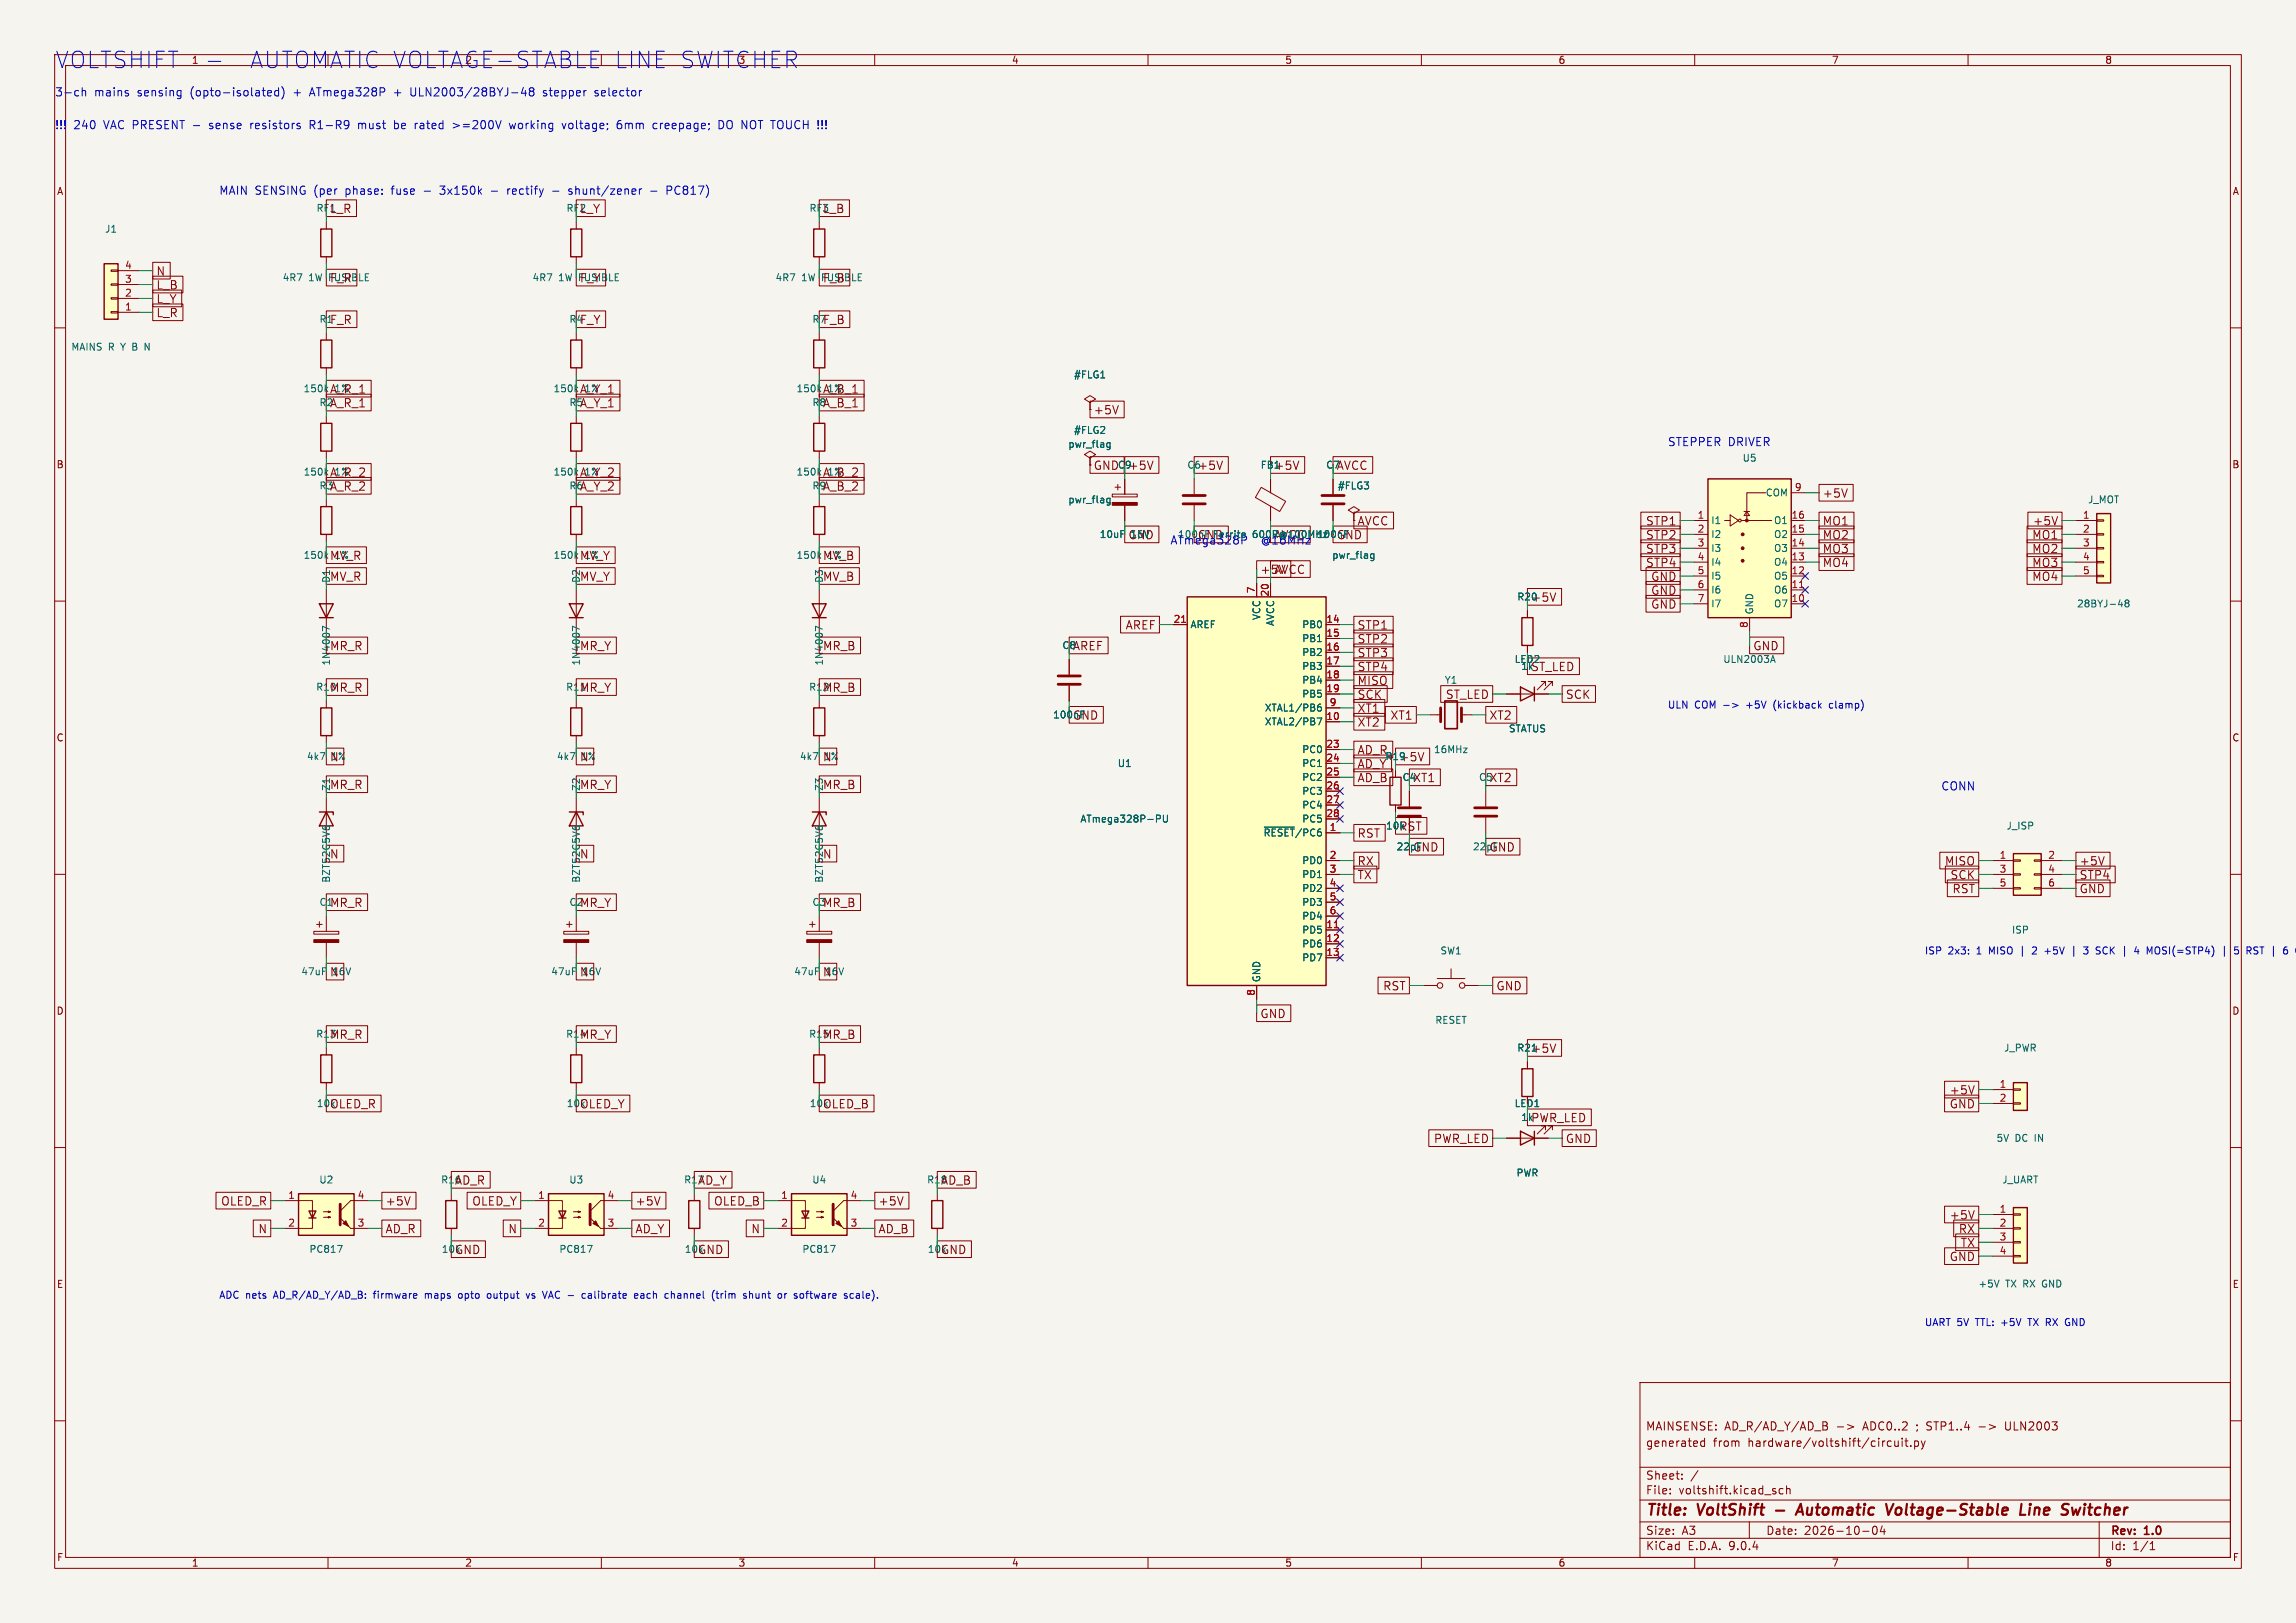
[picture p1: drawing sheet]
<svg xmlns="http://www.w3.org/2000/svg" width="420mm" height="297mm" viewBox="0 0 420 297" stroke-linecap="round" stroke-linejoin="round" font-family="sans-serif">
<defs><g id="words">
<g font-size="4.2" fill="#0000c2">
<text x="10" y="12.8">VOLTSHIFT</text>
<text x="45" y="12.8">AUTOMATIC VOLTAGE-STABLE</text>
<text x="111.4" y="12.8">LINE SWITCHER</text>
</g>
<g font-size="2.8" fill="#840000">
<text x="301" y="277.9">Title:</text>
<text x="310.6" y="277.9">VoltShift</text>
<text x="330.4" y="277.9">Automatic</text>
<text x="347.5" y="277.9">Voltage-Stable</text>
<text x="372.8" y="277.9">Line</text>
<text x="381.2" y="277.9">Switcher</text>
</g>
<g font-size="2.1" fill="#0000c2">
<text x="10" y="17.7">3-ch</text>
<text x="17.2" y="17.7">mains</text>
<text x="25.2" y="17.7">sensing</text>
<text x="35" y="17.7">(opto-isolated)</text>
<text x="54" y="17.7">+</text>
<text x="57.1" y="17.7">ATmega328P</text>
<text x="72.7" y="17.7">+</text>
<text x="75.8" y="17.7">ULN2003/28BYJ-48</text>
<text x="100.3" y="17.7">stepper</text>
<text x="109.8" y="17.7">selector</text>
<text x="10" y="23.7">!!!</text>
<text x="13.4" y="23.7">240</text>
<text x="19" y="23.7">VAC PRESENT -</text>
<text x="38.7" y="23.7">sense</text>
<text x="46.4" y="23.7">resistors</text>
<text x="57.4" y="23.7">R1-R9</text>
<text x="66.4" y="23.7">must</text>
<text x="73.1" y="23.7">be</text>
<text x="77.1" y="23.7">rated</text>
<text x="84.2" y="23.7">&gt;=200V</text>
<text x="94.7" y="23.7">working</text>
<text x="104.5" y="23.7">voltage;</text>
<text x="114.7" y="23.7">6mm</text>
<text x="121.4" y="23.7">creepage;</text>
<text x="133.6" y="23.7">DO NOT TOUCH !!!</text>
<text x="40" y="35.8">MAIN SENSING</text>
<text x="57.5" y="35.8">(per</text>
<text x="63.3" y="35.8">phase:</text>
<text x="71.9" y="35.8">fuse</text>
<text x="77.9" y="35.8">-</text>
<text x="81.1" y="35.8">3x150k</text>
<text x="93.7" y="35.8">rectify</text>
<text x="105.2" y="35.8">shunt/zener</text>
<text x="123.5" y="35.8">PC817)</text>
<text x="305" y="81.8">STEPPER DRIVER</text>
<text x="214" y="99.8">ATmega328P</text>
<text x="219" y="98.9">GND</text>
<text x="355" y="144.7">CONN</text>
</g>
<g font-size="2.1" fill="#840000">
<text x="60.3" y="39.2">L_R</text>
<text x="106" y="39.2">L_Y</text>
<text x="150.4" y="39.2">L_B</text>
<text x="28.5" y="53.2">L_B</text>
<text x="28.5" y="50.6">N</text>
<text x="60.3" y="51.9">F_R</text>
<text x="106" y="51.9">F_Y</text>
<text x="150.4" y="51.9">F_B</text>
<text x="28.5" y="58.2">L_R</text>
<text x="28.5" y="55.7">L_Y</text>
<text x="60.3" y="59.5">F_R</text>
<text x="106" y="59.5">F_Y</text>
<text x="150.4" y="59.5">F_B</text>
<text x="60.3" y="72.2">A_R_1</text>
<text x="60.3" y="74.8">A_R_1</text>
<text x="106" y="72.2">A_Y_1</text>
<text x="106" y="74.8">A_Y_1</text>
<text x="150.4" y="72.2">A_B_1</text>
<text x="150.4" y="74.8">A_B_1</text>
<text x="200" y="76">+5V</text>
<text x="60.3" y="90">A_R_2</text>
<text x="60.3" y="87.5">A_R_2</text>
<text x="106" y="87.5">A_Y_2</text>
<text x="106" y="90">A_Y_2</text>
<text x="150.4" y="87.5">A_B_2</text>
<text x="150.4" y="90">A_B_2</text>
<text x="200" y="86.2">GND</text>
<text x="206.3" y="86.2">+5V</text>
<text x="219" y="86.2">+5V</text>
<text x="233" y="86.2">+5V</text>
<text x="244.4" y="86.2">AVCC</text>
<text x="333.3" y="91.3">+5V</text>
<text x="206.3" y="98.9">GND</text>
<text x="248.2" y="96.3">AVCC</text>
<text x="301" y="96.3">STP1</text>
<text x="301" y="98.9">STP2</text>
<text x="301" y="101.4">STP3</text>
<text x="333.3" y="101.4">MO3</text>
<text x="333.3" y="96.3">MO1</text>
<text x="333.3" y="98.9">MO2</text>
<text x="371.7" y="98.9">MO1</text>
<text x="371.7" y="101.4">MO2</text>
<text x="371.8" y="96.3">+5V</text>
<text x="60.3" y="102.7">MV_R</text>
<text x="60.3" y="106.5">MV_R</text>
<text x="106" y="102.7">MV_Y</text>
<text x="106" y="106.5">MV_Y</text>
<text x="150.4" y="102.7">MV_B</text>
<text x="150.4" y="106.5">MV_B</text>
<text x="230.4" y="105.2">+5V</text>
<text x="233" y="105.2">AVCC</text>
<text x="301" y="104">STP4</text>
<text x="302" y="106.5">GND</text>
<text x="333.3" y="104">MO4</text>
<text x="371.7" y="104">MO3</text>
<text x="371.7" y="106.5">MO4</text>
<text x="280" y="110.3">+5V</text>
<text x="302" y="109">GND</text>
<text x="302" y="111.6">GND</text>
<text x="60.3" y="119.2">MR_R</text>
<text x="106" y="119.2">MR_Y</text>
<text x="150.4" y="119.2">MR_B</text>
<text x="196.2" y="119.2">AREF</text>
<text x="205.9" y="115.4">AREF</text>
<text x="248.2" y="117.9">STP2</text>
<text x="248.2" y="115.4">STP1</text>
<text x="320.6" y="119.2">GND</text>
<text x="248.2" y="125.6">MISO</text>
<text x="248.2" y="120.5">STP3</text>
<text x="248.2" y="123">STP4</text>
<text x="280" y="123">ST_LED</text>
<text x="60.3" y="126.8">MR_R</text>
<text x="106" y="126.8">MR_Y</text>
<text x="150.4" y="126.8">MR_B</text>
<text x="248.2" y="128.1">SCK</text>
<text x="248.2" y="130.6">XT1</text>
<text x="254.3" y="131.9">XT1</text>
<text x="264.4" y="128.1">ST_LED</text>
<text x="272.4" y="131.9">XT2</text>
<text x="286.3" y="128.1">SCK</text>
<text x="248.2" y="133.2">XT2</text>
<text x="60.3" y="139.5">N</text>
<text x="106" y="139.5">N</text>
<text x="150.4" y="139.5">N</text>
<text x="248.2" y="138.3">AD_R</text>
<text x="248.2" y="140.8">AD_Y</text>
<text x="248.2" y="143.3">AD_B</text>
<text x="255.8" y="139.5">+5V</text>
<text x="258.4" y="143.3">XT1</text>
<text x="272.4" y="143.3">XT2</text>
<text x="60.3" y="144.6">MR_R</text>
<text x="106" y="144.6">MR_Y</text>
<text x="150.4" y="144.6">MR_B</text>
<text x="248.2" y="153.5">RST</text>
<text x="255.8" y="152.2">RST</text>
<text x="60.3" y="157.3">N</text>
<text x="106" y="157.3">N</text>
<text x="150.4" y="157.3">N</text>
<text x="248.2" y="158.6">RX</text>
<text x="248.2" y="161.1">TX</text>
<text x="258.4" y="156">GND</text>
<text x="272.4" y="156">GND</text>
<text x="355.7" y="158.6">MISO</text>
<text x="356.7" y="161.1">SCK</text>
<text x="380.3" y="158.6">+5V</text>
<text x="380.3" y="161.1">STP4</text>
<text x="60.3" y="166.2">MR_R</text>
<text x="106" y="166.2">MR_Y</text>
<text x="150.4" y="166.2">MR_B</text>
<text x="357.1" y="163.7">RST</text>
<text x="380.3" y="163.7">GND</text>
<text x="60.3" y="178.9">N</text>
<text x="106" y="178.9">N</text>
<text x="150.4" y="178.9">N</text>
<text x="252.9" y="181.4">RST</text>
<text x="273.6" y="181.4">GND</text>
<text x="60.3" y="190.3">MR_R</text>
<text x="106" y="190.3">MR_Y</text>
<text x="150.4" y="190.3">MR_B</text>
<text x="230.4" y="186.5">GND</text>
<text x="60.3" y="203">OLED_R</text>
<text x="106" y="203">OLED_Y</text>
<text x="150.4" y="203">OLED_B</text>
<text x="356.6" y="200.5">+5V</text>
<text x="356.6" y="203">GND</text>
<text x="262.2" y="209.4">PWR_LED</text>
<text x="280" y="205.6">PWR_LED</text>
<text x="286.3" y="209.4">GND</text>
<text x="40.4" y="220.8">OLED_R</text>
<text x="70.4" y="220.8">+5V</text>
<text x="83.1" y="217">AD_R</text>
<text x="86.3" y="220.8">OLED_Y</text>
<text x="116.1" y="220.8">+5V</text>
<text x="127.6" y="217">AD_Y</text>
<text x="130.6" y="220.8">OLED_B</text>
<text x="160.6" y="220.8">+5V</text>
<text x="172" y="217">AD_B</text>
<text x="47.2" y="225.9">N</text>
<text x="70.4" y="225.9">AD_R</text>
<text x="92.9" y="225.9">N</text>
<text x="116.1" y="225.9">AD_Y</text>
<text x="137.4" y="225.9">N</text>
<text x="160.6" y="225.9">AD_B</text>
<text x="356.6" y="223.3">+5V</text>
<text x="358.3" y="225.9">RX</text>
<text x="83.1" y="229.7">GND</text>
<text x="127.6" y="229.7">GND</text>
<text x="172" y="229.7">GND</text>
<text x="356.6" y="231">GND</text>
<text x="358.6" y="228.4">TX</text>
<text x="301" y="262">MAINSENSE:</text>
<text x="315.4" y="262">AD_R/AD_Y/AD_B</text>
<text x="341" y="262">ADC0..2</text>
<text x="350.8" y="262">; STP1..4</text>
<text x="362.5" y="262">-&gt;</text>
<text x="367.5" y="262">ULN2003</text>
<text x="301" y="265">generated</text>
<text x="313.4" y="265">from</text>
<text x="319.8" y="265">hardware/voltshift/circuit.py</text>
<text x="301" y="273.7">File:</text>
<text x="301" y="271">Sheet:</text>
<text x="307.1" y="273.7">voltshift.kicad_sch</text>
<text x="301" y="281.1">Size:</text>
<text x="307.6" y="281.1">A3</text>
<text x="323" y="281.1">Date:</text>
<text x="330" y="281.1">2026-10-04</text>
<text x="386" y="281.3">Rev:</text>
<text x="392.4" y="281.3">1.0</text>
<text x="301" y="283.9">KiCad</text>
<text x="308.7" y="283.9">E.D.A.</text>
<text x="316.3" y="283.9">9.0.4</text>
<text x="386" y="283.9">Id:</text>
<text x="390.1" y="283.9">1/1</text>
</g>
<g font-size="2.1" fill="#006464">
<text x="230.8" y="99.8">@16MHz</text>
<text x="233" y="98.9">AVCC</text>
<text x="244.4" y="98.9">GND</text>
<text x="196.2" y="131.9">GND</text>
<text x="280" y="192.9">+5V</text>
</g>
<g font-size="1.8" fill="#840000">
<text x="35" y="11.9">1</text>
<text x="185" y="11.9">4</text>
<text x="235" y="11.9">5</text>
<text x="285" y="11.9">6</text>
<text x="335" y="11.9">7</text>
<text x="385" y="11.9">8</text>
<text x="10.3" y="35.9">A</text>
<text x="408.3" y="35.9">A</text>
<text x="57.8" y="39">RF1</text>
<text x="103.5" y="39">RF2</text>
<text x="148" y="39">RF3</text>
<text x="58.3" y="59.3">R1</text>
<text x="104.1" y="59.3">R4</text>
<text x="148.5" y="59.3">R7</text>
<text x="61.3" y="72">1%</text>
<text x="107" y="72">1%</text>
<text x="151.4" y="72">1%</text>
<text x="58.3" y="74.5">R2</text>
<text x="104.1" y="74.5">R5</text>
<text x="148.5" y="74.5">R8</text>
<text x="10.3" y="85.9">B</text>
<text x="58.3" y="89.8">R3</text>
<text x="61.3" y="87.2">1%</text>
<text x="104.1" y="89.8">R6</text>
<text x="107" y="87.2">1%</text>
<text x="148.5" y="89.8">R9</text>
<text x="151.4" y="87.2">1%</text>
<text x="408.2" y="85.9">B</text>
<text x="60.6" y="106.8" transform="rotate(-90 60.6 106.8)">D1</text>
<text x="61.3" y="102.5">1%</text>
<text x="106.3" y="106.8" transform="rotate(-90 106.3 106.8)">D2</text>
<text x="107" y="102.5">1%</text>
<text x="150.7" y="106.8" transform="rotate(-90 150.7 106.8)">D3</text>
<text x="151.4" y="102.5">1%</text>
<text x="57.7" y="126.6">R10</text>
<text x="103.5" y="126.6">R11</text>
<text x="147.9" y="126.6">R12</text>
<text x="10.3" y="135.9">C</text>
<text x="408.2" y="135.9">C</text>
<text x="60.6" y="144.8" transform="rotate(-90 60.6 144.8)">Z1</text>
<text x="106.3" y="144.8" transform="rotate(-90 106.3 144.8)">Z2</text>
<text x="150.7" y="144.8" transform="rotate(-90 150.7 144.8)">Z3</text>
<text x="269.4" y="155.8">22pF</text>
<text x="58.3" y="166">C1</text>
<text x="104.1" y="166">C2</text>
<text x="148.5" y="166">C3</text>
<text x="10.3" y="185.9">D</text>
<text x="408.2" y="185.9">D</text>
<text x="57.7" y="190.1">R13</text>
<text x="103.5" y="190.1">R14</text>
<text x="147.9" y="190.1">R15</text>
<text x="57.9" y="202.8">10k</text>
<text x="103.6" y="202.8">10k</text>
<text x="148" y="202.8">10k</text>
<text x="80.6" y="216.8">R16</text>
<text x="125.1" y="216.8">R17</text>
<text x="169.5" y="216.8">R18</text>
<text x="80.7" y="229.5">10k</text>
<text x="125.2" y="229.5">10k</text>
<text x="169.6" y="229.5">10k</text>
<text x="10.3" y="235.9">E</text>
<text x="408.3" y="235.9">E</text>
<text x="10.3" y="285.9">F</text>
<text x="35" y="286.9">1</text>
<text x="85" y="286.9">2</text>
<text x="135" y="286.9">3</text>
<text x="185" y="286.9">4</text>
<text x="235" y="286.9">5</text>
<text x="285" y="286.9">6</text>
<text x="335" y="286.9">7</text>
<text x="385" y="286.9">8</text>
<text x="408.3" y="285.9">F</text>
</g>
<g font-size="1.8" fill="#0000c2">
<text x="85" y="11.9">2</text>
<text x="135" y="11.9">3</text>
<text x="215.4" y="98.7">100nF</text>
<text x="305" y="129.8">ULN</text>
<text x="310" y="129.8">COM -&gt;</text>
<text x="319.7" y="129.8">+5V</text>
<text x="324.9" y="129.8">(kickback</text>
<text x="335.3" y="129.8">clamp)</text>
<text x="352" y="174.7">ISP</text>
<text x="356.3" y="174.7">2x3:</text>
<text x="361.7" y="174.7">1</text>
<text x="364.1" y="174.7">MISO |</text>
<text x="372.4" y="174.7">2</text>
<text x="374.8" y="174.7">+5V</text>
<text x="382.4" y="174.7">3</text>
<text x="384.9" y="174.7">SCK</text>
<text x="389.9" y="174.7">|</text>
<text x="392.3" y="174.7">4</text>
<text x="394.7" y="174.7">MOSI(=STP4)</text>
<text x="408.7" y="174.7">|</text>
<text x="411.2" y="174.7">5</text>
<text x="413.6" y="174.7">RST |</text>
<text x="40" y="237.7">ADC nets</text>
<text x="50.2" y="237.7">AD_R/AD_Y/AD_B:</text>
<text x="68.6" y="237.7">firmware</text>
<text x="78.2" y="237.7">maps</text>
<text x="84.5" y="237.7">opto</text>
<text x="90" y="237.7">output</text>
<text x="97.3" y="237.7">vs</text>
<text x="100.6" y="237.7">VAC -</text>
<text x="108.1" y="237.7">calibrate</text>
<text x="117.9" y="237.7">each</text>
<text x="123.6" y="237.7">channel</text>
<text x="132.5" y="237.7">(trim</text>
<text x="138.4" y="237.7">shunt</text>
<text x="144.9" y="237.7">or</text>
<text x="148.1" y="237.7">software</text>
<text x="157.4" y="237.7">scale).</text>
<text x="352" y="242.7">UART 5V</text>
<text x="361.5" y="242.7">TTL: +5V</text>
<text x="371.5" y="242.7">TX RX GND</text>
</g>
<g font-size="1.8" fill="#006464">
<text x="19.1" y="42.8">J1</text>
<text x="51.6" y="51.7">4R7</text>
<text x="56.5" y="51.7">1W FUSIBLE</text>
<text x="97.3" y="51.7">4R7</text>
<text x="102.2" y="51.7">1W FUSIBLE</text>
<text x="141.8" y="51.7">4R7</text>
<text x="146.6" y="51.7">1W FUSIBLE</text>
<text x="13" y="64.4">MAINS</text>
<text x="19.8" y="64.4">R Y B</text>
<text x="27" y="64.4">N</text>
<text x="55.4" y="72">150k</text>
<text x="101.2" y="72">150k</text>
<text x="145.6" y="72">150k</text>
<text x="196.4" y="69.4">#FLG1</text>
<text x="195.3" y="82.1">pwr_flag</text>
<text x="196.4" y="79.6">#FLG2</text>
<text x="55.4" y="87.2">150k</text>
<text x="101.2" y="87.2">150k</text>
<text x="145.6" y="87.2">150k</text>
<text x="204.4" y="86">C9</text>
<text x="217.1" y="86">C6</text>
<text x="230.5" y="86">FB1</text>
<text x="242.5" y="86">C7</text>
<text x="244.6" y="89.8">#FLG3</text>
<text x="318.7" y="84.7">U5</text>
<text x="195.3" y="92.3">pwr_flag</text>
<text x="322.9" y="91">COM</text>
<text x="381.9" y="92.3">J_MOT</text>
<text x="201.1" y="98.7">10uF</text>
<text x="206.9" y="98.7">16V</text>
<text x="221.8" y="98.7">Ferrite</text>
<text x="229.1" y="98.7">600R@100MHz</text>
<text x="240.8" y="98.7">100nF</text>
<text x="312.9" y="96.1">I1</text>
<text x="312.9" y="98.7">I2</text>
<text x="312.9" y="101.2">I3</text>
<text x="324.4" y="96.1">O1</text>
<text x="324.4" y="98.7">O2</text>
<text x="324.4" y="101.2">O3</text>
<text x="55.4" y="102.5">150k</text>
<text x="101.2" y="102.5">150k</text>
<text x="145.6" y="102.5">150k</text>
<text x="243.6" y="102.5">pwr_flag</text>
<text x="312.9" y="103.7">I4</text>
<text x="312.9" y="106.3">I5</text>
<text x="324.4" y="103.7">O4</text>
<text x="324.4" y="106.3">O5</text>
<text x="230.7" y="113.6" transform="rotate(-90 230.7 113.6)">VCC</text>
<text x="277.5" y="110.1">R20</text>
<text x="312.9" y="108.8">I6</text>
<text x="312.9" y="111.4">I7</text>
<text x="320.9" y="112.5" transform="rotate(-90 320.9 112.5)">GND</text>
<text x="324.4" y="108.8">O6</text>
<text x="324.4" y="111.4">O7</text>
<text x="379.8" y="111.4">28BYJ-48</text>
<text x="194.2" y="119">C8</text>
<text x="217.7" y="115.2">AREF</text>
<text x="233.3" y="114.6" transform="rotate(-90 233.3 114.6)">AVCC</text>
<text x="238.1" y="115.2">PB0</text>
<text x="238.1" y="117.7">PB1</text>
<text x="238.1" y="120.2">PB2</text>
<text x="238.1" y="122.8">PB3</text>
<text x="238.1" y="125.3">PB4</text>
<text x="264.2" y="125.3">Y1</text>
<text x="277" y="121.5">LED2</text>
<text x="278.2" y="122.8">1k</text>
<text x="315.1" y="121.5">ULN2003A</text>
<text x="192.5" y="131.7">100nF</text>
<text x="231.3" y="130.4">XTAL1/PB6</text>
<text x="238.1" y="127.9">PB5</text>
<text x="231.3" y="132.9">XTAL2/PB7</text>
<text x="275.9" y="134.2">STATUS</text>
<text x="56.1" y="139.3">4k7</text>
<text x="60.7" y="139.3">1%</text>
<text x="101.8" y="139.3">4k7</text>
<text x="106.4" y="139.3">1%</text>
<text x="146.2" y="139.3">4k7</text>
<text x="150.8" y="139.3">1%</text>
<text x="204.4" y="140.6">U1</text>
<text x="238.1" y="138">PC0</text>
<text x="238.1" y="140.6">PC1</text>
<text x="238.1" y="143.1">PC2</text>
<text x="253.3" y="139.3">R19</text>
<text x="256.5" y="143.1">C4</text>
<text x="262.2" y="138">16MHz</text>
<text x="270.4" y="143.1">C5</text>
<text x="238.1" y="145.6">PC3</text>
<text x="238.1" y="148.2">PC4</text>
<text x="197.5" y="150.7">ATmega328P-PU</text>
<text x="231" y="153.3">~{RESET}/PC6</text>
<text x="238.1" y="150.7">PC5</text>
<text x="253.4" y="152">10k</text>
<text x="255.4" y="155.8">22pF</text>
<text x="367" y="152">J_ISP</text>
<text x="238.1" y="158.3">PD0</text>
<text x="238.1" y="160.9">PD1</text>
<text x="238.1" y="163.4">PD2</text>
<text x="238.1" y="166">PD3</text>
<text x="238.1" y="168.5">PD4</text>
<text x="238.1" y="171">PD5</text>
<text x="238.1" y="173.6">PD6</text>
<text x="367.9" y="171">ISP</text>
<text x="55" y="178.7">47uF</text>
<text x="60.8" y="178.7">16V</text>
<text x="100.7" y="178.7">47uF</text>
<text x="106.6" y="178.7">16V</text>
<text x="145.2" y="178.7">47uF</text>
<text x="151" y="178.7">16V</text>
<text x="230.7" y="179.8" transform="rotate(-90 230.7 179.8)">GND</text>
<text x="238.1" y="176.1">PD7</text>
<text x="263.4" y="174.9">SW1</text>
<text x="262.5" y="187.6">RESET</text>
<text x="277.5" y="192.6">R21</text>
<text x="366.5" y="192.6">J_PWR</text>
<text x="277" y="202.8">LED1</text>
<text x="278.2" y="205.3">1k</text>
<text x="365.1" y="209.1">5V</text>
<text x="368.6" y="209.1">DC IN</text>
<text x="277.3" y="215.5">PWR</text>
<text x="58.3" y="216.8">U2</text>
<text x="104" y="216.8">U3</text>
<text x="148.5" y="216.8">U4</text>
<text x="366.2" y="216.8">J_UART</text>
<text x="56.5" y="229.5">PC817</text>
<text x="102.2" y="229.5">PC817</text>
<text x="146.7" y="229.5">PC817</text>
<text x="361.8" y="235.8">+5V</text>
<text x="366.9" y="235.8">TX RX GND</text>
</g>
<g font-size="1.8" fill="#a90000">
<text x="22.8" y="51.8">3</text>
<text x="22.8" y="49.3">4</text>
<text x="22.8" y="56.9">1</text>
<text x="22.8" y="54.4">2</text>
<text x="328.2" y="89.9">9</text>
<text x="310.4" y="95">1</text>
<text x="327.6" y="95">16</text>
<text x="380.9" y="95">1</text>
<text x="310.4" y="97.5">2</text>
<text x="310.4" y="100.1">3</text>
<text x="327.6" y="97.5">15</text>
<text x="327.6" y="100.1">14</text>
<text x="380.9" y="97.5">2</text>
<text x="380.9" y="100.1">3</text>
<text x="310.4" y="102.6">4</text>
<text x="310.4" y="105.2">5</text>
<text x="310.4" y="107.7">6</text>
<text x="327.6" y="102.6">13</text>
<text x="327.6" y="105.2">12</text>
<text x="327.6" y="107.7">11</text>
<text x="380.9" y="102.6">4</text>
<text x="380.9" y="105.2">5</text>
<text x="229.6" y="108.7" transform="rotate(-90 229.6 108.7)">7</text>
<text x="232.2" y="109.3" transform="rotate(-90 232.2 109.3)">20</text>
<text x="310.4" y="110.2">7</text>
<text x="327.6" y="110.2">10</text>
<text x="214.6" y="114">21</text>
<text x="242.5" y="114">14</text>
<text x="242.5" y="116.6">15</text>
<text x="242.5" y="119.1">16</text>
<text x="319.8" y="115" transform="rotate(-90 319.8 115)">8</text>
<text x="242.5" y="121.7">17</text>
<text x="242.5" y="124.2">18</text>
<text x="242.5" y="126.7">19</text>
<text x="242.5" y="131.8">10</text>
<text x="243.1" y="129.3">9</text>
<text x="242.5" y="136.9">23</text>
<text x="242.5" y="139.4">24</text>
<text x="242.5" y="142">25</text>
<text x="242.5" y="144.5">26</text>
<text x="242.5" y="147.1">27</text>
<text x="242.5" y="149.6">28</text>
<text x="243.1" y="152.1">1</text>
<text x="243.1" y="157.2">2</text>
<text x="243.1" y="159.8">3</text>
<text x="365.7" y="157.2">1</text>
<text x="365.7" y="159.8">3</text>
<text x="374.6" y="157.2">2</text>
<text x="374.6" y="159.8">4</text>
<text x="243.1" y="162.3">4</text>
<text x="243.1" y="164.8">5</text>
<text x="243.1" y="167.4">6</text>
<text x="365.7" y="162.3">5</text>
<text x="374.6" y="162.3">6</text>
<text x="242.5" y="169.9">11</text>
<text x="242.5" y="172.5">12</text>
<text x="242.5" y="175">13</text>
<text x="229.6" y="182.3" transform="rotate(-90 229.6 182.3)">8</text>
<text x="365.7" y="199.1">1</text>
<text x="365.7" y="201.7">2</text>
<text x="52.6" y="219.5">1</text>
<text x="65.3" y="219.5">4</text>
<text x="98.4" y="219.5">1</text>
<text x="111.1" y="219.5">4</text>
<text x="142.8" y="219.5">1</text>
<text x="155.5" y="219.5">4</text>
<text x="365.7" y="222">1</text>
<text x="52.6" y="224.5">2</text>
<text x="65.3" y="224.5">3</text>
<text x="98.4" y="224.5">2</text>
<text x="111.1" y="224.5">3</text>
<text x="142.8" y="224.5">2</text>
<text x="155.5" y="224.5">3</text>
<text x="365.7" y="224.5">2</text>
<text x="365.7" y="227.1">3</text>
<text x="365.7" y="229.6">4</text>
</g>
<g font-size="1.8" fill="#009600">
<text x="60.6" y="121.9" transform="rotate(-90 60.6 121.9)">1N4007</text>
<text x="106.3" y="121.9" transform="rotate(-90 106.3 121.9)">1N4007</text>
<text x="150.7" y="121.9" transform="rotate(-90 150.7 121.9)">1N4007</text>
<text x="60.6" y="161.6" transform="rotate(-90 60.6 161.6)">BZT52C5V6</text>
<text x="106.3" y="161.6" transform="rotate(-90 106.3 161.6)">BZT52C5V6</text>
<text x="150.7" y="161.6" transform="rotate(-90 150.7 161.6)">BZT52C5V6</text>
</g>
</g></defs>
<path d="M0 0h420v297h-420z" fill="#f5f4ef" stroke="#f5f4ef" stroke-width=".18"/>
<g fill="none" stroke="#840000" stroke-width=".18">
<path d="M10 10h400v277h-400zM12 12h396v273h-396zM110 10v2M160 10v2M210 10v2M260 10v2M310 10v2M360 10v2M10 60h2M408 60h2M199.4 83.8l1-.6-1-.6-1 .6 1 .6v1.3M203.5 90.4h4.5v.5h-4.5z"/>
<path d="M204 89.2h1M204.5 88.6v1.1M205.7 87.6v2.8M205.7 92.5v2.8M218.4 87.6v2.8M218.4 92.5v2.8M247.6 94l1.1-.7-1.1-.6-1 .6 1 .7v1.3M10 110h2M408 110h2M149.9 128.3v1.2M149.9 134.6v1.3M261.6 130.8h1.9"/>
<path d="M267.3 130.8h1.9M275.6 127h7.6M282.7 125.5v-.8h-.8h.8l-1.5 1.5M284 125.5v-.8h-.8h.8l-1.6 1.5M10 160h2M59.7 146.1v7.6M105.4 146.1v7.6M408 160h2M10 210h2M82.5 218.4v1.3M127 218.4v1.3M408 210h2"/>
<path d="M82.5 224.8v1.3M127 224.8v1.3M300 253h108v32h-108zM10 260h2M300 278.5h108M300 274.5h108M300 268.5h108M305.5 273.2v.2M305.5 272.5v.1M307.7 270.5v.2M307.7 269.8v.1M310.6 269.1l-1.3 1.9"/>
<path d="M311.8 263.2v1.5M311.8 263.8l-.4-.1-.3 .3v.4l.1 .2h.6M320 278.5v3M324.4 272.9l.4 .1 .1 .2-.2 .2h-.3M324.4 272.4l.4 .1M326.2 272.5l-.5-.1-.3 .3v.4l.2 .2h.6M326.8 272.5l.2-.1 .4 .1v.9M326.8 271.9v1.5M333.4 260.2h.5l.3 .1v.3l-.3 .3M333.4 260.9h.5M333.9 260.9a.4 .4 0 0 1 .4 .4 .4 .4 0 0 1-.3 .4h-.6M336.1 261.1h1.1"/>
<path d="M337.9 260.7l1.2 .4-1.2 .4M342.7 279.4l.2-.1a.8 .8 0 0 1 .5 .7 .8 .8 0 0 1-.5 .8l-.2-.2-.2-.4zM344.3 279.2l-.4 1.1h1M344.7 279.8v1M345.5 263.7l.4 .1M345.9 264.6l-.4 .1M346.6 263.7l.1 .9 .3 .1 .2-.2M347.2 263.7v1M347.9 263.2v.1M347.9 263.7v1M348.4 263.7h.6M348.7 263.2v1.3l.3 .2"/>
<path d="M349.5 264.5v.2M350.2 263.8l.5-.1 .2 .3v.4l-.1 .2h-.6M350.2 263.7v1.5M351.4 263.7l.4 1M351.8 264.7l-.4 .5M352.2 263.7l-.4 1M366.9 260.2v1.2l.1 .2M384 278.5v6.5M408 260h2M60 285v2M110 285v2M160 285v2"/>
<path d="M210 285v2M260 285v2M300 281.5h108M310 285v2M340.7 280.2h1.2M360 285v2M393.3 283.6h.9M393.3 282.5l.4-.4v1.5"/>
</g>
<path d="M324.9 276.4h1.5M328.5 277.2l.9-2 .4 2M328.7 276.6h1M345 275.2l.4 2 .9-2M347.2 275.9l-.4 .4-.1 .5 .3 .4M369.8 275.2l-.3 2h1M371.3 275.9l-.2 1.3M371.4 275.2v.2M371.4 275.2l-.1 .1 .1 .1M371.4 275.2l.1 .1-.1 .1M380.5 275.9l-.5 1.3-.3-.9-.5 .9" fill="none" stroke="#840000" stroke-width=".4"/>
<path d="M148.8 129.5h2.1v5.1h-2.1zM278.1 125.7l2.6 1.3-2.6 1.3zM280.7 125.7v2.6M58.4 148.6h2.6v.5M59.7 148.6l1.3 2.5h-2.6zM104.1 148.6h2.6v.5M105.4 148.6l1.3 2.5h-2.6zM81.5 219.7h2.1v5.1h-2.1zM126 219.7h2v5.1h-2z" fill="none" stroke="#840000" stroke-width=".25"/>
<path d="M202.5 91.9l.2 .1h.3M203 91.2v1l-.2 .2h-.3M203 91.2h-.3l-.2 .1M250.8 102.1l.1 .1 .4-.1M251.3 101.3v1.1l-.2 .2-.3-.1M251.3 101.4l-.4-.1-.1 .2M59 151.3v.2M59.5 151.4l.2-.3h.3l.3 .3M104.7 151.3v.2M105.2 151.4l.2-.3h.3l.3 .3" fill="none" stroke="#006464" stroke-width=".18"/>
<path d="M216.4 90.7h4.1M216.4 92.2h4.1M263.5 129.5v2.6M267.3 129.5v2.6" fill="none" stroke="#840000" stroke-width=".51"/>
<path d="M203.5 91.9h4.5v.6h-4.5z" fill="#840000" stroke="#840000" stroke-width=".18"/>
<path d="M264.3 128.3h2.3v5.1h-2.3z" fill="none" stroke="#840000" stroke-width=".3"/>
<path d="M217.2 109.2h25.4v71.1h-25.4z" fill="#ffffc2"/>
<path d="M58.7 41.9h2v5.1h-2zM148.8 62.2h2.1v5.1h-2.1zM148.8 77.5h2.1v5.1h-2.1zM217.2 109.2h25.4v71.1h-25.4z" fill="none" stroke="#840000" stroke-width=".25"/>
<g fill="none" stroke="#840000" stroke-width=".18">
<path d="M59.7 40.6v1.3M59.7 47v1.3M149.9 61v1.2M149.9 67.3v1.3M149.9 76.2v1.3M149.9 82.6v1.2M214.6 114.3h2.6M229.9 106.7v2.5M232.4 106.7v2.5M242.6 114.3h2.5M242.6 116.8h2.5M242.6 119.4h2.5"/>
<path d="M242.6 121.9h2.5M242.6 124.5h2.5M242.6 127h2.5M242.6 129.5h2.5M242.6 132.1h2.5M242.6 137.2h2.5M242.6 139.7h2.5M242.6 142.2h2.5M242.6 144.8h2.5M242.6 147.3h2.5M242.6 149.9h2.5M242.6 152.4h2.5"/>
<path d="M242.6 157.5h2.5M242.6 160h2.5M242.6 162.6h2.5M242.6 165.1h2.5M242.6 167.6h2.5M242.6 170.2h2.5M242.6 172.7h2.5M242.6 175.3h2.5M229.9 180.3v2.6"/>
</g>
<path d="M216.1 113.9h.8M244.1 169.8h.7" fill="none" stroke="#a90000" stroke-width=".18"/>
<path d="M150.1 70.9l-.5 .4M150.1 86.1l-.5 .5M240.9 131.4h.9l-.6 1.3M241.1 129.5l.4-.2 .2 .3-.1 .5h-.4l-.1-.1M241.6 128.8l-.4 .1-.1 .3M211.5 149.2h.5l.3 .2-.1 .4h-.7M212.8 149.2v1l.3 .2h.3l.1-.2v-1M231.3 151.4h5.5" fill="none" stroke="#006464" stroke-width=".18"/>
<path d="M54.6 218.4h10.2v7.7h-10.2z" fill="#ffffc2"/>
<path d="M58.7 62.2h2v5.1h-2zM58.7 77.5h2v5.1h-2zM58.7 92.7h2v5.1h-2zM148.8 92.7h2.1v5.1h-2.1zM278.4 113h2v5.1h-2zM58.7 193h2v5.1h-2zM104.4 193h2v5.1h-2zM148.8 193h2.1v5.1h-2.1zM54.6 218.4h10.2v7.7h-10.2zM170.4 219.7h2.1v5.1h-2.1zM56.5 221.6h1.3l-.7 1.3zM56.5 222.9h1.3" fill="none" stroke="#840000" stroke-width=".25"/>
<g fill="none" stroke="#840000" stroke-width=".18">
<path d="M59.7 61v1.2M59.7 67.3v1.3M59.7 76.2v1.3M199.4 73.7l1-.7-1-.6-1 .6 1 .7v1.2M59.7 82.6v1.2M59.7 91.4v1.3M59.7 97.8v1.3M149.9 91.4v1.3M149.9 97.8v1.3M230.7 89.2l4.5 2.5-1.1 1.9-4.5-2.6zM232.4 87.6v2.6M232.4 92.7v2.6"/>
<path d="M243.8 87.6v2.8M243.8 92.5v2.8M279.4 111.8v1.2M279.4 118.1v1.3M262.9 179.1h5.1M265.4 177.3v1.8M59.7 191.8v1.2M59.7 198.1v1.3M105.4 191.8v1.2M105.4 198.1v1.3M149.9 191.8v1.2M149.9 198.1v1.3"/>
<path d="M260.3 180.3h2.6M268 180.3h2.5M52.1 219.7h5v5.1h-5M67.3 219.7h-3.2l-1.9 1.9M171.4 218.4v1.3M59.2 221.7h1.3l-.4 .2v-.3l.4 .1M59.2 222.8h1.3l-.4 .1v-.3l.4 .2M64.1 224.8h3.2M171.4 224.8v1.3"/>
<circle cx="263.4" cy="180.3" r=".51"/>
<circle cx="267.5" cy="180.3" r=".51"/>
</g>
<path d="M241.8 90.7h4.1M241.8 92.2h4.1M62.2 220.3v3.9" fill="none" stroke="#840000" stroke-width=".51"/>
<g fill="#840000" stroke="#840000" stroke-width=".18">
<path d="M62.7 223.9l.5-.5 .6 1z"/>
<path d="M62.2 222.9l1.9 1.9z"/>
</g>
<g fill="none" stroke="#006464" stroke-width=".18">
<path d="M60 70.9l-.5 .4M201.4 69.2h.7M60 86.1l-.5 .5M202.5 81.7l.2 .2 .3-.1M203 81v1l-.2 .3-.3-.1M203 81.1l-.3-.1-.2 .1M227.4 97.5l.3 .1 .1 .2-.6 .1M227.7 98.3l-.3 .1M59.6 101.7l.4 .5M60 101.3l-.5 .5M149.8 101.7l.3 .5M150.1 101.3l-.5 .5"/>
<path d="M61.7 227.9h.9l-.6 1.3"/>
</g>
<path d="M368.3 221h2.5v10.1h-2.5z" fill="#ffffc2"/>
<path d="M368.3 221h2.5v10.1h-2.5z" fill="none" stroke="#840000" stroke-width=".25"/>
<path d="M195.6 120.7v2.7M195.6 125.5v2.8M364.5 222.2h3.8M364.5 224.8h3.8M364.5 227.3h3.8M364.5 229.9h3.8M368.3 222.1h1.3v.3h-1.3zM368.3 224.7h1.3v.2h-1.3zM368.3 227.2h1.3v.3h-1.3zM368.3 229.7h1.3v.3h-1.3z" fill="none" stroke="#840000" stroke-width=".18"/>
<path d="M365.7 234.3l-.5 1.2" fill="none" stroke="#006464" stroke-width=".18"/>
<path d="M193.5 123.7h4.1M193.5 125.2h4.1" fill="none" stroke="#840000" stroke-width=".51"/>
<path d="M19 48.3h2.6v10.1h-2.6z" fill="#ffffc2"/>
<path d="M19 48.3h2.6v10.1h-2.6z" fill="none" stroke="#840000" stroke-width=".25"/>
<path d="M20.3 57h1.3v.3h-1.3zM20.3 54.5h1.3v.2h-1.3zM20.3 51.9h1.3v.3h-1.3zM20.3 49.4h1.3v.3h-1.3zM21.6 57.2h3.8M21.6 54.6h3.8M21.6 52.1h3.8M21.6 49.5h3.8" fill="none" stroke="#840000" stroke-width=".18"/>
<path d="M368.3 198.1h2.5v5.1h-2.5z" fill="#ffffc2"/>
<path d="M104.4 41.9h2v5.1h-2zM104.4 62.2h2v5.1h-2zM104.4 77.5h2v5.1h-2zM368.3 198.1h2.5v5.1h-2.5z" fill="none" stroke="#840000" stroke-width=".25"/>
<g fill="none" stroke="#840000" stroke-width=".18">
<path d="M105.4 40.6v1.3M105.4 47v1.3M105.4 61v1.2M105.4 67.3v1.3M105.4 76.2v1.3M105.4 82.6v1.2M257.8 144.8v2.8M257.8 149.6v2.8M271.8 144.8v2.8M271.8 149.6v2.8M364.5 199.4h3.8M368.3 199.3h1.3v.2h-1.3z"/>
<path d="M364.5 201.9h3.8M368.3 201.8h1.3v.3h-1.3z"/>
</g>
<path d="M255.8 147.8h4M255.8 149.4h4M269.7 147.8h4.1M269.7 149.4h4.1" fill="none" stroke="#840000" stroke-width=".51"/>
<path d="M105.7 70.9l-.5 .4M105.7 86.1l-.5 .5" fill="none" stroke="#006464" stroke-width=".18"/>
<path d="M144.8 218.4h10.1v7.7h-10.1z" fill="#ffffc2"/>
<g fill="none" stroke="#840000" stroke-width=".25">
<path d="M148.8 41.9h2.1v5.1h-2.1zM104.4 92.7h2v5.1h-2zM104.1 110.5h2.6l-1.3 2.5zM104.1 113h2.6M104.4 129.5h2v5.1h-2zM148.6 148.6h2.5v.5M149.9 148.6l1.2 2.5h-2.5zM254.3 142.2h2v5.1h-2zM278.4 195.6h2v5.1h-2zM144.8 218.4h10.1v7.7h-10.1zM278.1 207l2.6 1.3-2.6 1.3zM280.7 207v2.6"/>
<path d="M146.7 221.6h1.3l-.7 1.3zM146.7 222.9h1.3"/>
</g>
<g fill="none" stroke="#840000" stroke-width=".18">
<path d="M149.9 40.6v1.3M149.9 47v1.3M105.4 91.4v1.3M105.4 97.8v1.3M105.4 108v7.6M105.4 128.3v1.2M105.4 134.6v1.3M149.9 146.1v7.6M255.3 141v1.2M255.3 147.3v1.3M147.6 170.4h4.5v.5h-4.5zM148.1 169.2h1"/>
<path d="M148.6 168.7v1M149.9 167.6v2.8M149.9 172.5v2.8M279.4 194.3v1.3M142.2 219.7h5.1v5.1h-5.1M157.5 219.7h-3.2l-1.9 1.9M275.6 208.3h7.6M279.4 200.7v1.2M282.7 206.8v-.8h-.8h.8l-1.5 1.5M284 206.8v-.8h-.8h.8l-1.6 1.5M149.4 221.7h1.2l-.4 .2v-.3l.4 .1M149.4 222.8h1.2l-.4 .1v-.3l.4 .2"/>
<path d="M154.3 224.8h3.2"/>
</g>
<path d="M152.4 220.3v3.9" fill="none" stroke="#840000" stroke-width=".51"/>
<g fill="#840000" stroke="#840000" stroke-width=".18">
<path d="M152.9 223.9l.5-.5 .5 1z"/>
<path d="M152.4 222.9l1.9 1.9z"/>
<path d="M147.6 172h4.5v.5h-4.5z"/>
</g>
<path d="M105.3 101.7l.4 .5M105.7 101.3l-.5 .5M106 115.1l-1.3-.5v.8M149.2 151.3v.2M149.7 151.4l.2-.3h.3l.2 .3M151.9 227.9h.9l-.6 1.3" fill="none" stroke="#006464" stroke-width=".18"/>
<path d="M312.4 87.6h15.3v25.4h-15.3z" fill="#ffffc2"/>
<path d="M312.4 87.6h15.3v25.4h-15.3z" fill="none" stroke="#840000" stroke-width=".25"/>
<g fill="none" stroke="#840000" stroke-width=".18">
<path d="M309.9 95.3h2.5M309.9 97.8h2.5M315.5 95.3h1M316.5 94.2l1.5 1.1-1.5 1zM318.5 95.3h5.6M319 93.6h1M319.5 93.6l.5 .8h-1zM323 90.2h-3.5v5.1M327.7 95.3h2.5M327.7 97.8h2.5M327.7 90.2h2.5M309.9 100.3h2.5"/>
<path d="M309.9 102.9h2.5M309.9 105.4h2.5M309.9 108h2.5M309.9 110.5h2.5M320 113v2.6M327.7 100.3h2.5M327.7 102.9h2.5M327.7 105.4h2.5M327.7 108h2.5M327.7 110.5h2.5M103.1 170.4h4.6v.5h-4.6zM103.6 169.2h1"/>
<path d="M104.1 168.7v1M105.4 167.6v2.8M105.4 172.5v2.8"/>
<circle cx="318.3" cy="95.2" r=".25"/>
</g>
<g fill="#840000" stroke="#840000" stroke-width=".18">
<path d="M103.1 172h4.6v.5h-4.6z"/>
<circle cx="318.8" cy="97.8" r=".25"/>
<circle cx="318.8" cy="100.3" r=".25"/>
<circle cx="318.8" cy="102.6" r=".25"/>
<circle cx="319.5" cy="95.2" r=".25"/>
</g>
<path d="M329.2 107.5h.7" fill="none" stroke="#a90000" stroke-width=".18"/>
<path d="M324.3 120l.4 1.2M324 120.9h.6" fill="none" stroke="#006464" stroke-width=".18"/>
<path d="M368.3 156.2h5.1v7.6h-5.1z" fill="#ffffc2"/>
<path d="M368.3 156.2h5.1v7.6h-5.1z" fill="none" stroke="#840000" stroke-width=".25"/>
<g fill="none" stroke="#840000" stroke-width=".18">
<path d="M364.5 157.5h3.8M368.3 157.4h1.3v.2h-1.3zM368.3 159.9h1.3v.2h-1.3zM372.1 157.4h1.3v.2h-1.3zM372.1 159.9h1.3v.2h-1.3zM373.4 157.5h3.8M57.4 170.4h4.6v.5h-4.6zM57.9 169.2h1M58.4 168.7v1M59.7 167.6v2.8M59.7 172.5v2.8M364.5 160h3.8"/>
<path d="M364.5 162.6h3.8M368.3 162.4h1.3v.3h-1.3zM372.1 162.4h1.3v.3h-1.3zM373.4 160h3.8M373.4 162.6h3.8"/>
</g>
<path d="M57.4 172h4.6v.5h-4.6z" fill="#840000" stroke="#840000" stroke-width=".18"/>
<path d="M100.3 218.4h10.2v7.7h-10.2z" fill="#ffffc2"/>
<path d="M58.4 110.5h2.6l-1.3 2.5zM58.4 113h2.6M58.7 129.5h2v5.1h-2zM100.3 218.4h10.2v7.7h-10.2zM102.2 221.6h1.3l-.6 1.3zM102.2 222.9h1.3" fill="none" stroke="#840000" stroke-width=".25"/>
<path d="M59.7 108v7.6M59.7 128.3v1.2M59.7 134.6v1.3M97.8 219.7h5.1v5.1h-5.1M113 219.7h-3.1l-2 1.9M104.9 221.7h1.3l-.4 .2v-.3l.4 .1M104.9 222.8h1.3l-.4 .1v-.3l.4 .2M109.9 224.8h3.1" fill="none" stroke="#840000" stroke-width=".18"/>
<path d="M107.9 220.3v3.9" fill="none" stroke="#840000" stroke-width=".51"/>
<g fill="#840000" stroke="#840000" stroke-width=".18">
<path d="M108.5 223.9l.5-.5 .5 1z"/>
<path d="M107.9 222.9l2 1.9z"/>
</g>
<path d="M60.3 115.1l-1.3-.5v.8M107.5 227.9h.8l-.5 1.3" fill="none" stroke="#006464" stroke-width=".18"/>
<path d="M383.5 94h2.6v12.7h-2.6z" fill="#ffffc2"/>
<path d="M383.5 94h2.6v12.7h-2.6zM148.6 110.5h2.5l-1.2 2.5zM148.6 113h2.5" fill="none" stroke="#840000" stroke-width=".25"/>
<g fill="none" stroke="#840000" stroke-width=".18">
<path d="M59.7 36.6h5.5v3h-5.5zM105.4 36.6h5.3v3h-5.3zM149.9 36.6h5.5v3h-5.5zM27.9 50.5h5.6v3.1h-5.6zM27.9 55.6h5.6v3.1h-5.6zM27.9 53.1h5.3v3h-5.3zM27.9 48h3.2v3.1h-3.2zM59.7 49.3h5.6v3h-5.6zM59.7 56.9h5.6v3h-5.6zM105.4 49.3h5.4v3h-5.4zM105.4 56.9h5.4v3h-5.4zM149.9 56.9h5.6v3h-5.6z"/>
<path d="M149.9 49.3h5.6v3h-5.6zM59.7 69.6h8.2v3h-8.2zM59.7 72.1h8.2v3.1h-8.2zM105.4 69.6h8v3h-8zM105.4 72.1h8v3.1h-8zM149.9 69.6h8.2v3h-8.2zM149.9 72.1h8.2v3.1h-8.2zM199.4 73.4h6.2v3.1h-6.2zM204.6 74.2l-.5 1.5M59.7 87.4h8.2v3h-8.2zM59.7 84.8h8.2v3.1h-8.2zM105.4 84.8h8v3.1h-8z"/>
<path d="M105.4 87.4h8v3h-8zM149.9 84.8h8.2v3.1h-8.2zM149.9 87.4h8.2v3h-8.2zM199.4 83.6h6.2v3h-6.2zM205.7 83.6h6.3v3h-6.3zM205.7 96.3h6.3v3h-6.3zM205.7 87.6v2.8M205.7 92.5v2.8M210.9 84.4l-.5 1.5M218.4 83.6h6.3v3h-6.3zM218.4 96.3h6.3v3h-6.3zM223.6 84.4l-.5 1.5"/>
<path d="M232.4 83.6h6.3v3h-6.3zM232.4 96.3h7.3v3h-7.3zM232.4 87.6v2.6M232.4 92.7v2.6M237.6 84.4l-.5 1.5M243.8 83.6h7.3v3h-7.3zM243.8 96.3h6.3v3h-6.3zM243.8 87.6v2.8M243.8 92.5v2.8M247.6 93.7h7.3v3.1h-7.3zM300.2 93.7h7.1v3.1h-7.1zM300.2 96.3h7.1v3h-7.1z"/>
<path d="M300.2 98.8h7.1v3.1h-7.1zM332.7 98.8h6.4v3.1h-6.4zM332.7 88.6h6.3v3.1h-6.3zM332.7 93.7h6.4v3.1h-6.4zM332.7 96.3h6.4v3h-6.4zM337.9 89.5l-.5 1.5M370.8 96.3h6.4v3h-6.4zM370.8 98.8h6.4v3.1h-6.4zM370.9 93.7h6.3v3.1h-6.3zM376.4 94.5l-.5 1.6M379.7 95.3h3.8M379.7 97.8h3.8"/>
<path d="M383.5 95.1h1.3v.3h-1.3zM383.5 97.7h1.3v.2h-1.3zM59.7 100.1h7.3v3h-7.3zM59.7 103.9h7.3v3h-7.3zM59.7 116.6h7.5v3h-7.5zM105.4 116.6h7.3v3h-7.3zM105.4 100.1h7.1v3h-7.1zM105.4 103.9h7.1v3h-7.1zM149.9 116.6h7.5v3h-7.5zM149.9 100.1h7.3v3h-7.3zM149.9 103.9h7.3v3h-7.3zM149.9 108v7.6"/>
<path d="M195.6 116.6h7.1v3h-7.1zM205 112.8h7.1v3h-7.1zM214.6 114.3h2.6M229.9 102.6h6.2v3.1h-6.2zM229.9 106.7v2.5M232.4 102.6h7.3v3.1h-7.3zM232.4 106.7v2.5M242.6 114.3h2.5M242.6 116.8h2.5M242.6 119.4h2.5M247.6 115.3h7.2v3.1h-7.2zM247.6 117.9h7.2v3h-7.2z"/>
<path d="M247.6 112.8h7.2v3h-7.2zM279.4 107.7h6.2v3h-6.2zM279.4 111.8v1.2M279.4 118.1v1.3M284.6 108.5l-.5 1.5M300.2 101.3h7.1v3.1h-7.1zM301.1 103.9h6.2v3h-6.2zM301.1 106.4h6.2v3.1h-6.2zM301.1 109h6.2v3h-6.2zM320 116.6h6.3v3h-6.3zM332.7 101.3h6.4v3.1h-6.4zM370.8 101.3h6.4v3.1h-6.4z"/>
<path d="M370.8 103.9h6.4v3h-6.4zM379.7 100.3h3.8M379.7 102.9h3.8M379.7 105.4h3.8M383.5 100.2h1.3v.3h-1.3zM383.5 102.7h1.3v.3h-1.3zM383.5 105.3h1.3v.2h-1.3zM59.7 124.2h7.5v3.1h-7.5zM59.7 136.9h3.2v3.1h-3.2zM105.4 124.2h7.3v3.1h-7.3zM105.4 136.9h3.2v3.1h-3.2zM149.9 136.9h3.2v3.1h-3.2z"/>
<path d="M149.9 124.2h7.5v3.1h-7.5zM195.6 129.3h6.2v3h-6.2zM195.6 120.7v2.7M195.6 125.5v2.8M242.6 121.9h2.5M242.6 124.5h2.5M242.6 127h2.5M242.6 129.5h2.5M242.6 132.1h2.5M242.6 137.2h2.5M242.6 139.7h2.5M247.6 125.5h6.2v3h-6.2z"/>
<path d="M247.6 128h5.7v3.1h-5.7zM247.6 122.9h7.2v3.1h-7.2zM247.6 120.4h7.2v3h-7.2zM247.6 135.6h7.2v3.1h-7.2zM247.6 138.2h6.9v3h-6.9zM247.6 130.6h5.7v3h-5.7zM253.4 129.3h5.7v3h-5.7zM255.3 136.9h6.2v3.1h-6.2zM260.4 137.7l-.5 1.5M263.5 125.5h9.5v3h-9.5zM271.8 129.3h5.6v3h-5.6zM275.6 127h2.5"/>
<path d="M279.4 120.4h9.5v3h-9.5zM280.7 127h2.5M285.7 125.5h6.2v3h-6.2zM59.7 142h7.5v3h-7.5zM59.7 154.7h3.2v3h-3.2zM105.4 142h7.3v3h-7.3zM105.4 154.7h3.2v3h-3.2zM149.9 154.7h3.2v3h-3.2zM149.9 142h7.5v3h-7.5zM242.6 142.2h2.5M242.6 144.8h2.5M242.6 147.3h2.5"/>
<path d="M242.6 149.9h2.5M242.6 152.4h2.5M242.6 157.5h2.5M247.6 156h4.6v3h-4.6zM247.6 150.9h5.8v3h-5.8zM247.6 158.5h4.3v3h-4.3zM247.6 140.7h7.2v3.1h-7.2zM255.3 149.6h5.7v3.1h-5.7zM255.3 141v1.2M255.3 147.3v1.3M257.8 153.4h6.3v3.1h-6.3zM257.8 140.7h5.7v3.1h-5.7z"/>
<path d="M257.8 144.8v2.8M257.8 149.6v2.8M271.8 153.4h6.2v3.1h-6.2zM271.8 140.7h5.6v3.1h-5.6zM354.8 156h7.1v3h-7.1zM355.8 158.5h6.1v3h-6.1zM379.7 156h6.3v3h-6.3zM379.7 158.5h7.2v3h-7.2zM384.9 156.8l-.5 1.5M59.7 163.6h7.5v3h-7.5zM59.7 176.3h3.2v3h-3.2zM105.4 163.6h7.3v3h-7.3z"/>
<path d="M105.4 176.3h3.2v3h-3.2zM149.9 163.6h7.5v3h-7.5zM149.9 176.3h3.2v3h-3.2zM242.6 160h2.5M242.6 162.6h2.5M242.6 165.1h2.5M242.6 167.6h2.5M242.6 170.2h2.5M242.6 172.7h2.5M242.6 175.3h2.5M252.1 178.8h5.7v3.1h-5.7zM273 178.8h6.3v3.1h-6.3z"/>
<path d="M356.2 161h5.7v3.1h-5.7zM379.7 161h6.3v3.1h-6.3zM59.7 187.7h7.5v3.1h-7.5zM105.4 187.7h7.3v3.1h-7.3zM149.9 187.7h7.5v3.1h-7.5zM229.9 183.9h6.2v3h-6.2zM229.9 180.3v2.6M279.4 190.2h6.2v3.1h-6.2zM279.4 194.3v1.3M284.6 191.1l-.5 1.5M355.7 197.9h6.2v3h-6.2zM361.1 198.7l-.5 1.5"/>
<path d="M39.5 218.2h10v3h-10zM59.7 200.4h10v3.1h-10zM69.8 218.2h6.3v3h-6.3zM75 219l-.5 1.5M82.5 214.4h7.2v3h-7.2zM85.4 218.2h9.8v3h-9.8zM105.4 200.4h9.8v3.1h-9.8zM115.6 218.2h6.2v3h-6.2zM120.7 219l-.5 1.5M127 214.4h6.9v3h-6.9zM129.7 218.2h10v3h-10zM149.9 200.4h10v3.1h-10z"/>
<path d="M160 218.2h6.3v3h-6.3zM165.2 219l-.5 1.5M171.4 214.4h7.2v3h-7.2zM261.4 206.8h11.6v3h-11.6zM275.6 208.3h2.5M279.4 202.9h11.7v3.1h-11.7zM279.4 200.7v1.2M280.7 208.3h2.5M285.7 206.8h6.3v3h-6.3zM355.7 200.4h6.2v3.1h-6.2zM46.3 223.3h3.2v3h-3.2zM69.8 223.3h7.2v3h-7.2z"/>
<path d="M82.5 227.1h6.3v3h-6.3zM92.1 223.3h3.1v3h-3.1zM115.6 223.3h6.9v3h-6.9zM127 227.1h6.2v3h-6.2zM136.5 223.3h3.2v3h-3.2zM160 223.3h7.1v3h-7.1zM171.4 227.1h6.3v3h-6.3zM355.7 228.3h6.2v3.1h-6.2zM355.7 220.7h6.2v3.1h-6.2zM357.4 223.3h4.5v3h-4.5zM357.7 225.8h4.2v3.1h-4.2zM361.1 221.5l-.5 1.6"/>
</g>
<g fill="none" stroke="#006464" stroke-width=".18">
<path d="M201.4 69.2h.7M202.5 81.7l.2 .2 .3-.1M202.5 91.9l.2 .1h.3M203 81v1l-.2 .3-.3-.1M203 91.2v1l-.2 .2h-.3M203 81.1l-.3-.1-.2 .1M203 91.2h-.3l-.2 .1M227.4 97.5l.3 .1 .1 .2-.6 .1M227.7 98.3l-.3 .1M150.4 115.1l-1.2-.5v.8M250.8 102.1l.1 .1 .4-.1M251.3 101.3v1.1l-.2 .2-.3-.1"/>
<path d="M251.3 101.4l-.4-.1-.1 .2M387.5 110.6h.8M389 110.3l-.3-.2 .3-.3h.2l.2 .2-.2 .3M389 110.3l-.3 .3 .1 .3 .2 .2 .3-.1 .1-.2v-.2l-.2-.3M389 110.3h.2M240.9 131.4h.9l-.6 1.3M241.1 129.5l.4-.2 .2 .3-.1 .5h-.4l-.1-.1M241.6 128.8l-.4 .1-.1 .3M211.5 149.2h.5l.3 .2-.1 .4h-.7M212.8 149.2v1l.3 .2h.3l.1-.2v-1M231.3 151.4h5.5"/>
</g>
<g fill="none" stroke="#009600" stroke-width=".18">
<path d="M59.7 38.1v2.5M105.4 38.1v2.5M149.9 38.1v2.5M25.4 49.5h2.5M25.4 52.1h2.5M25.4 54.6h2.5M25.4 57.2h2.5M59.7 48.3v2.5M59.7 58.4v2.6M105.4 48.3v2.5M105.4 58.4v2.6M149.9 48.3v2.5"/>
<path d="M149.9 58.4v2.6M59.7 68.6v2.5M59.7 73.7v2.5M105.4 68.6v2.5M105.4 73.7v2.5M149.9 68.6v2.5M149.9 73.7v2.5M59.7 83.8v2.6M59.7 88.9v2.5M59.7 99.1v2.5M105.4 83.8v2.6M105.4 88.9v2.5"/>
<path d="M105.4 99.1v2.5M149.9 83.8v2.6M149.9 88.9v2.5M149.9 99.1v2.5M205.7 85.1v2.5M205.7 95.3v2.5M218.4 85.1v2.5M218.4 95.3v2.5M232.4 85.1v2.5M232.4 95.3v2.5M243.8 85.1v2.5M243.8 95.3v2.5"/>
<path d="M307.3 95.3h2.6M307.3 97.8h2.6M330.2 95.3h2.5M330.2 97.8h2.5M330.2 90.2h2.5M377.2 95.3h2.5M377.2 97.8h2.5M59.7 105.4v2.6M105.4 105.4v2.6M149.9 105.4v2.6M195.6 118.1v2.6M212.1 114.3h2.5"/>
<path d="M229.9 104.1v2.6M232.4 104.1v2.6M245.1 114.3h2.5M245.1 116.8h2.5M245.1 119.4h2.5M279.4 109.2v2.6M279.4 119.4v2.5M307.3 105.4h2.6M307.3 108h2.6M307.3 110.5h2.6M307.3 100.3h2.6M307.3 102.9h2.6"/>
<path d="M320 115.6v2.5M330.2 100.3h2.5M330.2 102.9h2.5M377.2 105.4h2.5M377.2 100.3h2.5M377.2 102.9h2.5M59.7 125.7v2.6M59.7 135.9v2.5M105.4 125.7v2.6M105.4 135.9v2.5M149.9 125.7v2.6M149.9 135.9v2.5"/>
<path d="M195.6 128.3v2.5M245.1 127h2.5M245.1 132.1h2.5M245.1 137.2h2.5M245.1 139.7h2.5M245.1 121.9h2.5M245.1 124.5h2.5M245.1 129.5h2.5M255.3 138.4v2.6M259.1 130.8h2.5M269.2 130.8h2.6M273 127h2.6"/>
<path d="M283.2 127h2.5M59.7 143.5v2.6M105.4 143.5v2.6M149.9 143.5v2.6M245.1 157.5h2.5M245.1 142.2h2.5M245.1 152.4h2.5M255.3 148.6v2.5M257.8 142.2v2.6M257.8 152.4v2.5M271.8 142.2v2.6M271.8 152.4v2.5"/>
<path d="M361.9 157.5h2.6M377.2 157.5h2.5M59.7 165.1v2.5M59.7 175.3v2.5M105.4 165.1v2.5M105.4 175.3v2.5M149.9 165.1v2.5M149.9 175.3v2.5M245.1 160h2.5M361.9 160h2.6M361.9 162.6h2.6M377.2 160h2.5"/>
<path d="M377.2 162.6h2.5M59.7 189.2v2.6M59.7 199.4v2.5M105.4 189.2v2.6M105.4 199.4v2.5M149.9 189.2v2.6M149.9 199.4v2.5M229.9 182.9v2.5M257.8 180.3h2.5M270.5 180.3h2.5M279.4 191.8v2.5M361.9 199.4h2.6"/>
<path d="M49.5 219.7h2.6M67.3 219.7h2.5M82.5 215.9v2.5M95.2 219.7h2.6M113 219.7h2.6M127 215.9v2.5M139.7 219.7h2.5M157.5 219.7h2.5M171.4 215.9v2.5M273 208.3h2.6M279.4 201.9v2.6M283.2 208.3h2.5"/>
<path d="M361.9 201.9h2.6M49.5 224.8h2.6M67.3 224.8h2.5M82.5 226.1v2.5M95.2 224.8h2.6M113 224.8h2.6M127 226.1v2.5M139.7 224.8h2.5M157.5 224.8h2.5M171.4 226.1v2.5M361.9 224.8h2.6M361.9 227.3h2.6"/>
<path d="M361.9 229.9h2.6M361.9 222.2h2.6"/>
</g>
<g fill="none" stroke="#000084" stroke-width=".18">
<path d="M329.6 104.8l1.2 1.2M329.6 107.3l1.2 1.3M329.6 109.9l1.2 1.2M330.8 104.8l-1.2 1.2M330.8 107.3l-1.2 1.3M330.8 109.9l-1.2 1.2M244.5 144.2l1.2 1.2M244.5 146.7l1.2 1.2M244.5 149.3l1.2 1.2M245.7 144.2l-1.2 1.2M245.7 146.7l-1.2 1.2M245.7 149.3l-1.2 1.2"/>
<path d="M244.5 162l1.2 1.2M244.5 164.5l1.2 1.2M244.5 167l1.2 1.2M244.5 169.6l1.2 1.2M244.5 172.1l1.2 1.2M244.5 174.7l1.2 1.2M245.7 162l-1.2 1.2M245.7 164.5l-1.2 1.2M245.7 167l-1.2 1.2M245.7 169.6l-1.2 1.2M245.7 172.1l-1.2 1.2M245.7 174.7l-1.2 1.2"/>
</g>
<g fill="none" stroke="#0000c2" stroke-width=".18">
<path d="M15 16.1v1.5M15 16.7l.2-.1h.4l.1 1M23.3 17.1l.2 .2-.2 .3M23.3 16.6h.2M33 16.6h.1M33.1 16.6v1.2l-.1 .2M33.1 17.5l-.1 .1M38.1 11.2h2.3M49 17.1l.7-.2-.1-.3h-.4l-.2 .2v.7h.6M51 16.6h-.5l-.3 .2v.5l.2 .2h.6M51 16.1v1.5M51.5 15.8a1.72 1.72 0 0 1 0 2.3"/>
<path d="M75.2 16.1v1.2l.1 .2M95.7 16l-.3 1.1h.9M96.1 16.6v1M97.1 16.7l-.3 .3 .1 .4 .2 .2 .4-.1 .2-.2-.1-.5-.2-.1M97.1 16.7l-.3-.3 .3-.3h.4l.2 .2-.3 .4M97.1 16.7h.3M99.4 17.5l.4 .1M99.6 16.6l-.2 .2 .2 .3M108.1 12.4h1.4M108.1 9.4h1.4M108.8 17.5l.4 .1M109.2 16.6h-.3l-.1 .2 .1 .2 .3 .1"/>
<path d="M54.9 23.1v.4M56.7 22.8h.6M57.3 22.1h-.6v1.5M65.6 22.6v1M65.8 22.6l-.2 .1M72.2 22.1v1.5M72.2 23.5l.4 .1M72.6 22.6h-.4M76.4 22.6l-.4 .1M82.9 22.6l1.1 .4-1.1 .4M89.9 35h1.1M92.9 34.6v1"/>
<path d="M93.2 34.6l-.3 .2M93.2 22.6l.3 1 .2-.8 .3 .8 .3-1M101.1 35h1.1M102.8 22.6l.4 1 .3-1M104 35.5h.6M104.6 34.6h-.4l-.2 .2 .1 .2 .5 .1M113.6 22.1a.59 .59 0 0 0-.7 .6v.6l.1 .2 .5 .1 .2-.2v-.5l-.1-.2-.4-.1-.3 .3M117 34.6v1M117.4 34.6h-.3l-.1 .2M119 35h1.2M119.7 22.6h.5M120.2 23.5l-.5 .1"/>
<path d="M122 34.8h.7l.2-.2-.1-.4-.2-.1h-.6v1.5M131.5 22.1a.76 .76 0 0 1 .9 .7 .76 .76 0 0 1-.9 .8zM133 22.3v1M227.2 98.1h.5l.3 .2-.1 .5h-.7M316.9 128.7l1 .4-1 .4M332.8 129.1l.3 .5M333.1 128.7l-.5 .5M334.8 128.8l-.2 .2 .2 .5M371.8 173.3v.1M372.5 173.8l-.8 .8h.8M374.1 174.1h1M379.3 173.2v1.8"/>
<path d="M381.1 173.3h.8l-.4 .5 .4 .1M381.1 174.5l.2 .1 .6-.1M383.9 174l.3 .2-.3 .4M384 173.3h.2M390.5 174.1h.8M391.1 173.7v.9M394.3 173.5v.9M406.9 173.2v1.8M412.5 173.9l.4 .1 .1 .3-.2 .3h-.3M412.5 173.3h.5M420 173.5v.8M66.8 237.5v.1"/>
<path d="M66.8 236.8v.1M76.1 236.7l.2 .3-.7 .1M76.2 237.5l-.1 .1M84 236.8l-.1 .2 .1 .5M89.6 236.7l-.3 .1-.2 .2 .1 .5 .4 .1M96.2 236.7l.4 .9 .3-.9M100.1 236.3l-.4 1.3M107.1 236.8l-.4-.1-.2 .3 .1 .5h.5M116.1 237.1l.6-.1-.1-.2-.4-.1-.1 .2v.6h.5M117.4 236.7l-.2 .1M117.4 237.1l-.2 .2 .2 .3M122.8 236.3v1.3"/>
<path d="M123.2 236.7l-.4 .1M130.5 237.8l.2 .3M130.7 236.1l-.2 .2M131 236.7h.5M131.2 236.3v1.1l.3 .2M131.9 236.7v.9M132 236.8l-.1 .2M137.1 236.8l.2-.1 .3 .1 .1 .8M137.1 236.3v1.3M143.5 236.7v.9M143.9 236.7l-.4 .3M147.4 236.7h.5"/>
<path d="M156.1 236.8l-.4-.1-.2 .3 .1 .5h.5M157 236.7l-.3 .1M157.1 237.1h-.3l-.2 .2 .1 .2 .4 .1"/>
</g>
<path d="M216.1 113.9h.8M244.1 169.8h.7" fill="none" stroke="#a90000" stroke-width=".18"/>
<use href="#words"/>
</svg>
